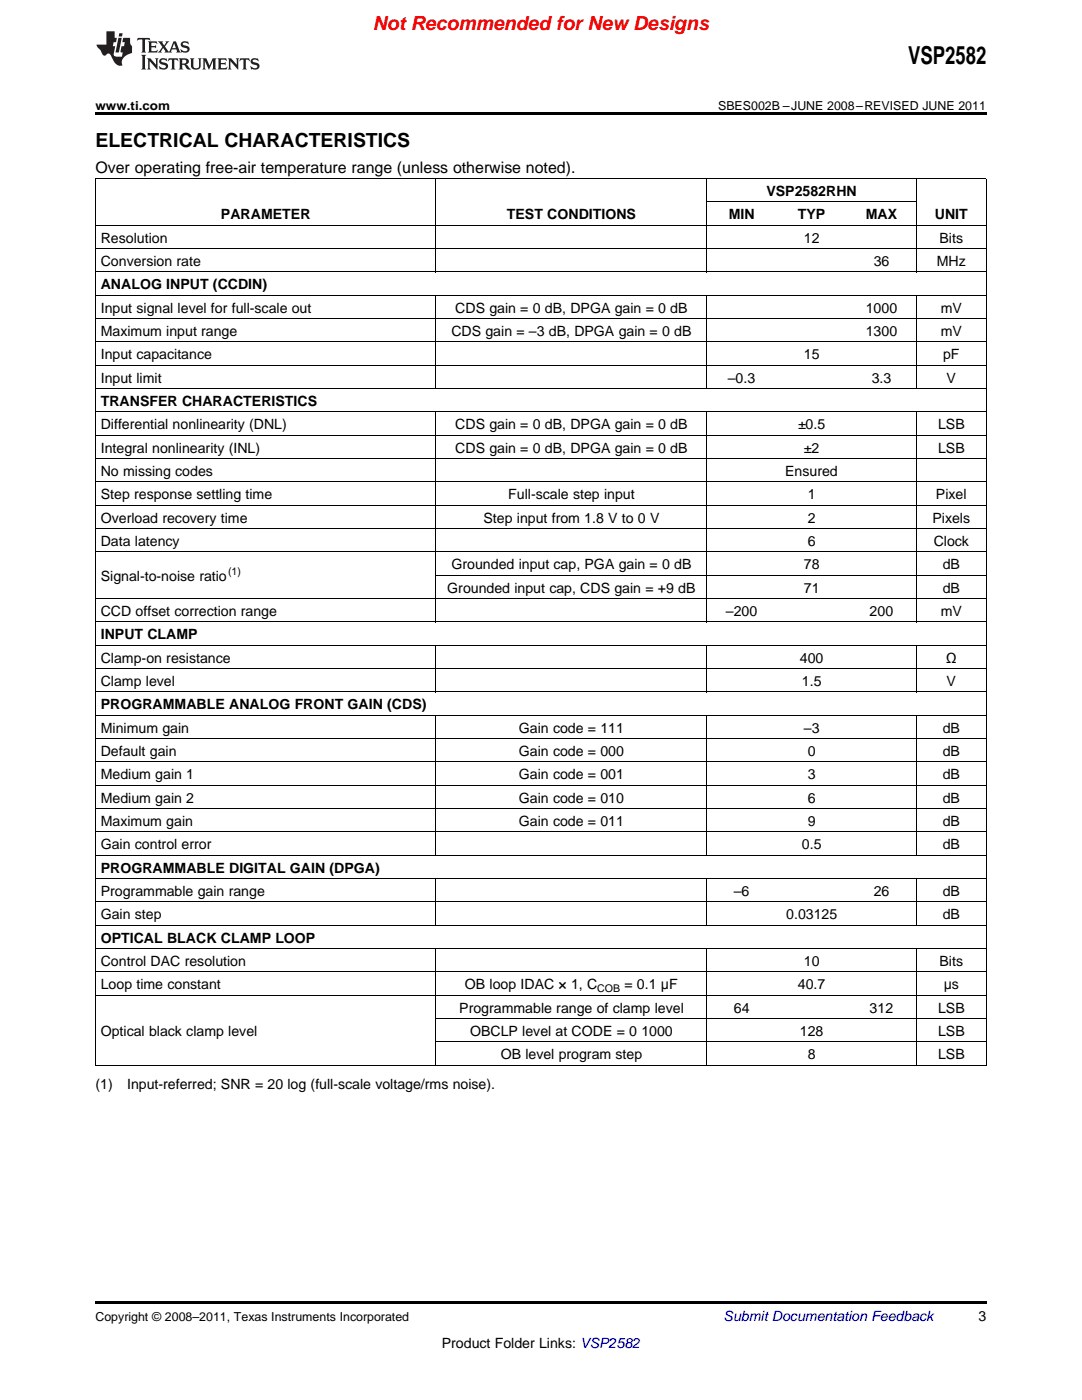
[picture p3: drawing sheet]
<svg xmlns="http://www.w3.org/2000/svg" width="216mm" height="279mm" viewBox="0 0 216 279" stroke-linecap="round" stroke-linejoin="round" font-family="sans-serif">
<defs><g id="words">
<text font-size="4.9" x="181.2" y="12.8">VSP2582</text>
<text font-size="3.9" fill="#f00" x="74.4" y="6">Not Recommended for New Designs</text>
<text font-size="3.9" x="19" y="29.3">ELECTRICAL CHARACTERISTICS</text>
<text font-size="3.2" x="19" y="34.4">Over operating free-air temperature range (unless otherwise noted).</text>
<g font-size="2.8">
<text x="152.9" y="39.1">VSP2582RHN</text>
<text x="44.1" y="43.7">PARAMETER</text>
<text x="101.1" y="43.7">TEST CONDITIONS</text>
<text x="145.4" y="43.7">MIN</text>
<text x="159.2" y="43.7">TYP</text>
<text x="172.8" y="43.7">MAX</text>
<text x="186.5" y="43.7">UNIT</text>
<text x="20.1" y="48.4">Resolution</text>
<text x="20.1" y="53.1">Conversion rate</text>
<text x="160.4" y="48.4">12</text>
<text x="174.3" y="53.1">36</text>
<text x="186.9" y="53.1">MHz</text>
<text x="187.5" y="48.4">Bits</text>
<text x="20.1" y="57.7">ANALOG INPUT (CCDIN)</text>
<text x="20.1" y="62.4">Input signal level for full-scale out</text>
<text x="90.8" y="62.4">CDS gain = 0 dB, DPGA gain = 0 dB</text>
<text x="172.8" y="62.4">1000</text>
<text x="187.7" y="62.4">mV</text>
<text x="20.1" y="67">Maximum input range</text>
<text x="20.1" y="71.7">Input capacitance</text>
<text x="90.1" y="67">CDS gain = –3 dB, DPGA gain = 0 dB</text>
<text x="160.4" y="71.7">15</text>
<text x="172.8" y="67">1300</text>
<text x="187.7" y="67">mV</text>
<text x="188.2" y="71.7">pF</text>
<text x="20.1" y="76.3">Input limit</text>
<text x="145.2" y="76.3">–0.3</text>
<text x="174" y="76.3">3.3</text>
<text x="188.9" y="76.3">V</text>
<text x="20.1" y="81">TRANSFER CHARACTERISTICS</text>
<text x="20.1" y="85.7">Differential nonlinearity (DNL)</text>
<text x="90.8" y="85.7">CDS gain = 0 dB, DPGA gain = 0 dB</text>
<text x="159.2" y="85.7">±0.5</text>
<text x="187.2" y="85.7">LSB</text>
<text x="20.1" y="90.3">Integral nonlinearity (INL)</text>
<text x="20.1" y="95">No missing codes</text>
<text x="90.8" y="90.3">CDS gain = 0 dB, DPGA gain = 0 dB</text>
<text x="156.7" y="95">Ensured</text>
<text x="160.4" y="90.3">±2</text>
<text x="187.2" y="90.3">LSB</text>
<text x="20.1" y="99.6">Step response settling time</text>
<text x="101.4" y="99.6">Full-scale step input</text>
<text x="161.2" y="99.6">1</text>
<text x="186.8" y="99.6">Pixel</text>
<text x="20.1" y="104.3">Overload recovery time</text>
<text x="96.5" y="104.3">Step input from 1.8 V to 0 V</text>
<text x="161.2" y="104.3">2</text>
<text x="186.1" y="104.3">Pixels</text>
<text x="20.1" y="108.9">Data latency</text>
<text x="90.1" y="113.6">Grounded input cap, PGA gain = 0 dB</text>
<text x="160.4" y="113.6">78</text>
<text x="161.2" y="108.9">6</text>
<text x="186.3" y="108.9">Clock</text>
<text x="188.1" y="113.6">dB</text>
<text x="20.1" y="115.9">Signal-to-noise ratio</text>
<text x="89.3" y="118.3">Grounded input cap, CDS gain = +9 dB</text>
<text x="160.4" y="118.3">71</text>
<text x="188.1" y="118.3">dB</text>
<text x="20.1" y="122.9">CCD offset correction range</text>
<text x="144.9" y="122.9">–200</text>
<text x="173.5" y="122.9">200</text>
<text x="187.7" y="122.9">mV</text>
<text x="20.1" y="127.6">INPUT CLAMP</text>
<text x="20.1" y="132.2">Clamp-on resistance</text>
<text x="20.1" y="136.9">Clamp level</text>
<text x="159.6" y="132.2">400</text>
<text x="160" y="136.9">1.5</text>
<text x="188.7" y="132.2">Ω</text>
<text x="188.9" y="136.9">V</text>
<text x="20.1" y="141.5">PROGRAMMABLE ANALOG FRONT GAIN (CDS)</text>
<text x="20.1" y="146.2">Minimum gain</text>
<text x="103.5" y="146.2">Gain code = 111</text>
<text x="160.4" y="146.2">–3</text>
<text x="188.1" y="146.2">dB</text>
<text x="20.1" y="150.8">Default gain</text>
<text x="20.1" y="155.5">Medium gain 1</text>
<text x="103.5" y="150.8">Gain code = 000</text>
<text x="103.5" y="155.5">Gain code = 001</text>
<text x="161.2" y="150.8">0</text>
<text x="161.2" y="155.5">3</text>
<text x="188.1" y="150.8">dB</text>
<text x="188.1" y="155.5">dB</text>
<text x="20.1" y="160.2">Medium gain 2</text>
<text x="103.5" y="160.2">Gain code = 010</text>
<text x="161.2" y="160.2">6</text>
<text x="188.1" y="160.2">dB</text>
<text x="20.1" y="164.8">Maximum gain</text>
<text x="103.5" y="164.8">Gain code = 011</text>
<text x="161.2" y="164.8">9</text>
<text x="188.1" y="164.8">dB</text>
<text x="20.1" y="169.5">Gain control error</text>
<text x="160" y="169.5">0.5</text>
<text x="188.1" y="169.5">dB</text>
<text x="20.1" y="174.1">PROGRAMMABLE DIGITAL GAIN (DPGA)</text>
<text x="20.1" y="178.8">Programmable gain range</text>
<text x="146.4" y="178.8">–6</text>
<text x="174.3" y="178.8">26</text>
<text x="188.1" y="178.8">dB</text>
<text x="20.1" y="183.4">Gain step</text>
<text x="156.9" y="183.4">0.03125</text>
<text x="188.1" y="183.4">dB</text>
<text x="20.1" y="188.1">OPTICAL BLACK CLAMP LOOP</text>
<text x="20.1" y="192.8">Control DAC resolution</text>
<text x="20.1" y="197.4">Loop time constant</text>
<text x="92.8" y="197.4">OB loop IDAC × 1, C</text>
<text x="124.6" y="197.4">= 0.1 μF</text>
<text x="159.2" y="197.4">40.7</text>
<text x="160.4" y="192.8">10</text>
<text x="187.5" y="192.8">Bits</text>
<text x="188.3" y="197.4">μs</text>
<text x="91.7" y="202.1">Programmable range of clamp level</text>
<text x="146.4" y="202.1">64</text>
<text x="173.5" y="202.1">312</text>
<text x="187.2" y="202.1">LSB</text>
<text x="20.1" y="206.7">Optical black clamp level</text>
<text x="93.8" y="206.7">OBCLP level at CODE = 0</text>
<text x="128" y="206.7">1000</text>
<text x="159.6" y="206.7">128</text>
<text x="187.2" y="206.7">LSB</text>
<text x="99.9" y="211.4">OB level program step</text>
<text x="161.2" y="211.4">8</text>
<text x="187.2" y="211.4">LSB</text>
<text x="19" y="217.2">(1)</text>
<text x="25.4" y="217.2">Input-referred; SNR = 20 log (full-scale voltage/rms noise).</text>
<text x="195.3" y="263.6">3</text>
<text x="88.2" y="269">Product Folder Links: VSP2582</text>
</g>
<text font-size="2.8" fill="#0000c8" x="144.4" y="263.6">Submit Documentation Feedback</text>
<g font-size="2.5">
<text x="19" y="21.9">www.ti.com</text>
<text x="143.3" y="21.9">SBES002B –JUNE 2008–REVISED JUNE 2011</text>
<text x="19" y="263.6">Copyright © 2008–2011, Texas Instruments Incorporated</text>
</g>
<g font-size="2.1">
<text x="45.5" y="114.8">(1)</text>
<text x="119.2" y="198">COB</text>
</g>
</g></defs>
<path d="M19 22.5h177.8v.5h-177.8zM19 259.7h177.8v.5h-177.8z" fill="#000"/>
<g fill="none" stroke="#000" stroke-width=".2">
<path d="M19 35.6h177.8M19.1 35.7v177M87 35.7v18.6M141 35.7v18.6M182.8 35.7v18.6M196.8 35.7v177M19 58.9h177.8M19 54.3h177.8M19 49.6h177.8M19 45h177.8M87 59v18.6M141 59v18.6"/>
<path d="M141 40.3h41.8M182.8 59v18.6M19 77.6h177.8M19 72.9h177.8M19 68.2h177.8M19 63.6h177.8M19 96.2h177.8M19 91.5h177.8M19 86.9h177.8M19 82.2h177.8M87 82.3v41.9M141 82.3v41.9"/>
<path d="M182.8 82.3v41.9M19 119.5h177.8M19 110.2h177.8M19 105.5h177.8M19 100.8h177.8M87 114.8h109.8M19 138.1h177.8M19 133.4h177.8M19 128.8h177.8M19 124.1h177.8M87 128.8v9.3M141 128.8v9.3"/>
<path d="M182.8 128.8v9.3M19 156.7h177.8M19 152.1h177.8M19 147.4h177.8M19 142.8h177.8M87 142.8v27.9M141 142.8v27.9M182.8 142.8v27.9M19 175.3h177.8M19 170.7h177.8M19 166h177.8M19 161.4h177.8"/>
<path d="M87 175.4v9.3M141 175.4v9.3M182.8 175.4v9.3M19 198.6h177.8M19 194h177.8M19 189.3h177.8M19 184.7h177.8M19 180h177.8M87 189.4v23.3M141 189.4v23.3M182.8 189.4v23.3M19 212.6h177.8"/>
<path d="M87 207.9h109.8M87 203.3h109.8"/>
</g>
<g fill="#231f20">
<path d="M27.5 7.6l-.1 .5 .4-.2h.6v.1v2.1l-.2 .4h1l-.3-.4v-2.1l.1-.1h.5l.5 .2-.2-.5zM29.5 8.3l.2 .3v1.5l-.2 .4h1.8l.2-.6a1.04 1.04 0 0 1-1.3 .2v-.7h.6l.3 .2v-.6l-.3 .2h-.6v-.6l.8-.1 .4 .3-.2-.5zM31.5 8.3l.9 1.1-.9 1.1h.8l-.2-.2 .5-.7 .4 .7-.2 .2h1.5l-.1-.2 .1-.4h.9l.1 .4-.2 .2h1l-.3-.3-.7-1.9h-.5l-.9 2-.8-1 .9-1h-.8l.1 .3-.3 .5-.4-.6 .2-.2zM34.7 8.6l.4 1h-.7zM36.3 8.4a.63 .63 0 0 0-.2 .7 .63 .63 0 0 0 .6 .4l.6 .2 .1 .2a.75 .75 0 0 1-.7 .4 .75 .75 0 0 1-.6-.5l.1 .7 .1-.1a1.11 1.11 0 0 0 1.5-.6 1.13 1.13 0 0 0-1.2-.8l-.1-.4a1.04 1.04 0 0 1 1.2 .2l-.2-.5-.1 .1-.5-.2zM28.2 10.9l.2 .4v2.2l-.2 .4h1l-.3-.4v-2.2l.3-.4zM29.3 11.6l.3 .4v1.5l-.3 .4h.8l-.2-.4v-1.3l1.5 1.7v-1.9l.2-.4h-.7l.2 .4v.9l-1.1-1.3zM32 11.8a.62 .62 0 0 0-.2 .7 .62 .62 0 0 0 .6 .4l.6 .1 .1 .3a.76 .76 0 0 1-.7 .3 .76 .76 0 0 1-.6-.4l.1 .7 .1-.1a1.11 1.11 0 0 0 1.5-.6 1.13 1.13 0 0 0-1.2-.8l-.1-.4a1.04 1.04 0 0 1 1.2 .2l-.2-.6-.1 .1-.5-.1zM33.7 11.6l-.2 .6a.61 .61 0 0 1 .8-.3v1.6l-.2 .4h.9l-.2-.4v-1.6a.63 .63 0 0 1 .8 .3l-.2-.6zM35.6 11.6l.3 .4v1.5l-.3 .4h1l-.2-.2v-.8l.5 .2a.76 .76 0 0 0 1.2 .7l-1-1a.58 .58 0 0 0 .6-.5 .58 .58 0 0 0-.5-.6zM36.4 11.9h.1a.45 .45 0 0 1 .5 .1 .45 .45 0 0 1 .1 .5l-.7 .2zM37.9 11.6l.2 .2a2.17 2.17 0 0 0 .3 1.9 .99 .99 0 0 0 1.6-.6v-1.1l.2-.4h-.7l.2 .2a1.92 1.92 0 0 1-.2 1.8 .6 .6 0 0 1-.9-.5v-1.1l.2-.4zM40.4 11.6l.2 .4v1.5l-.2 .4h.7l-.2-.4v-1.4l.8 1.8 .8-1.8v1.4l-.2 .4h.9l-.2-.4v-1.5l.2-.4h-.8l-.6 1.5-.6-1.5zM43.4 11.6l.2 .4v1.5l-.2 .4h1.8l.2-.6a1.04 1.04 0 0 1-1.3 .1v-.6h.5l.4 .2v-.6l-.4 .2h-.5v-.7h.8l.3 .3-.1-.6zM45.5 11.6l.2 .4v1.5l-.2 .4h.7l-.2-.4v-1.3l1.5 1.7v-1.9l.2-.4h-.7l.2 .4v.9l-1.1-1.3zM47.9 11.6l-.1 .6a.61 .61 0 0 1 .8-.3v1.6l-.3 .4h1l-.3-.4 .1-1.6a.63 .63 0 0 1 .7 .3l-.1-.6zM50.2 11.8a.62 .62 0 0 0-.2 .7 .62 .62 0 0 0 .6 .4l.6 .1 .2 .3a.76 .76 0 0 1-.8 .3 .76 .76 0 0 1-.6-.4l.1 .7 .2-.1a1.11 1.11 0 0 0 1.5-.6 1.13 1.13 0 0 0-1.3-.8l-.1-.4a1.04 1.04 0 0 1 1.2 .2l-.1-.6-.2 .1-.5-.1z"/>
<path d="M21.2 6.3v2.6h-1.9l.1 .4 .7 .9a.91 .91 0 0 0 1 .8 .56 .56 0 0 1 .5-.3 .56 .56 0 0 1 .5 .3l.4 .8a1.53 1.53 0 0 0 1.9 1.2 1.54 1.54 0 0 1 1-2.1l.9-.3v-1.4a1.52 1.52 0 0 1-.3-1.6h-1.4l-.2 .8h.5l-.2 .8h-.4l-.2 1v.2l.4 .1-.2 .8a1.93 1.93 0 0 1-1.6-.3l.3-1.8h-.5l.2-.8h.4l.2-.8h-.4v-1.3zM23.6 7.6l-.6 2.9h.7l.6-2.9zM23.8 6.6l-.1 .7h.6l.2-.7z"/>
</g>
<use href="#words"/>
</svg>
